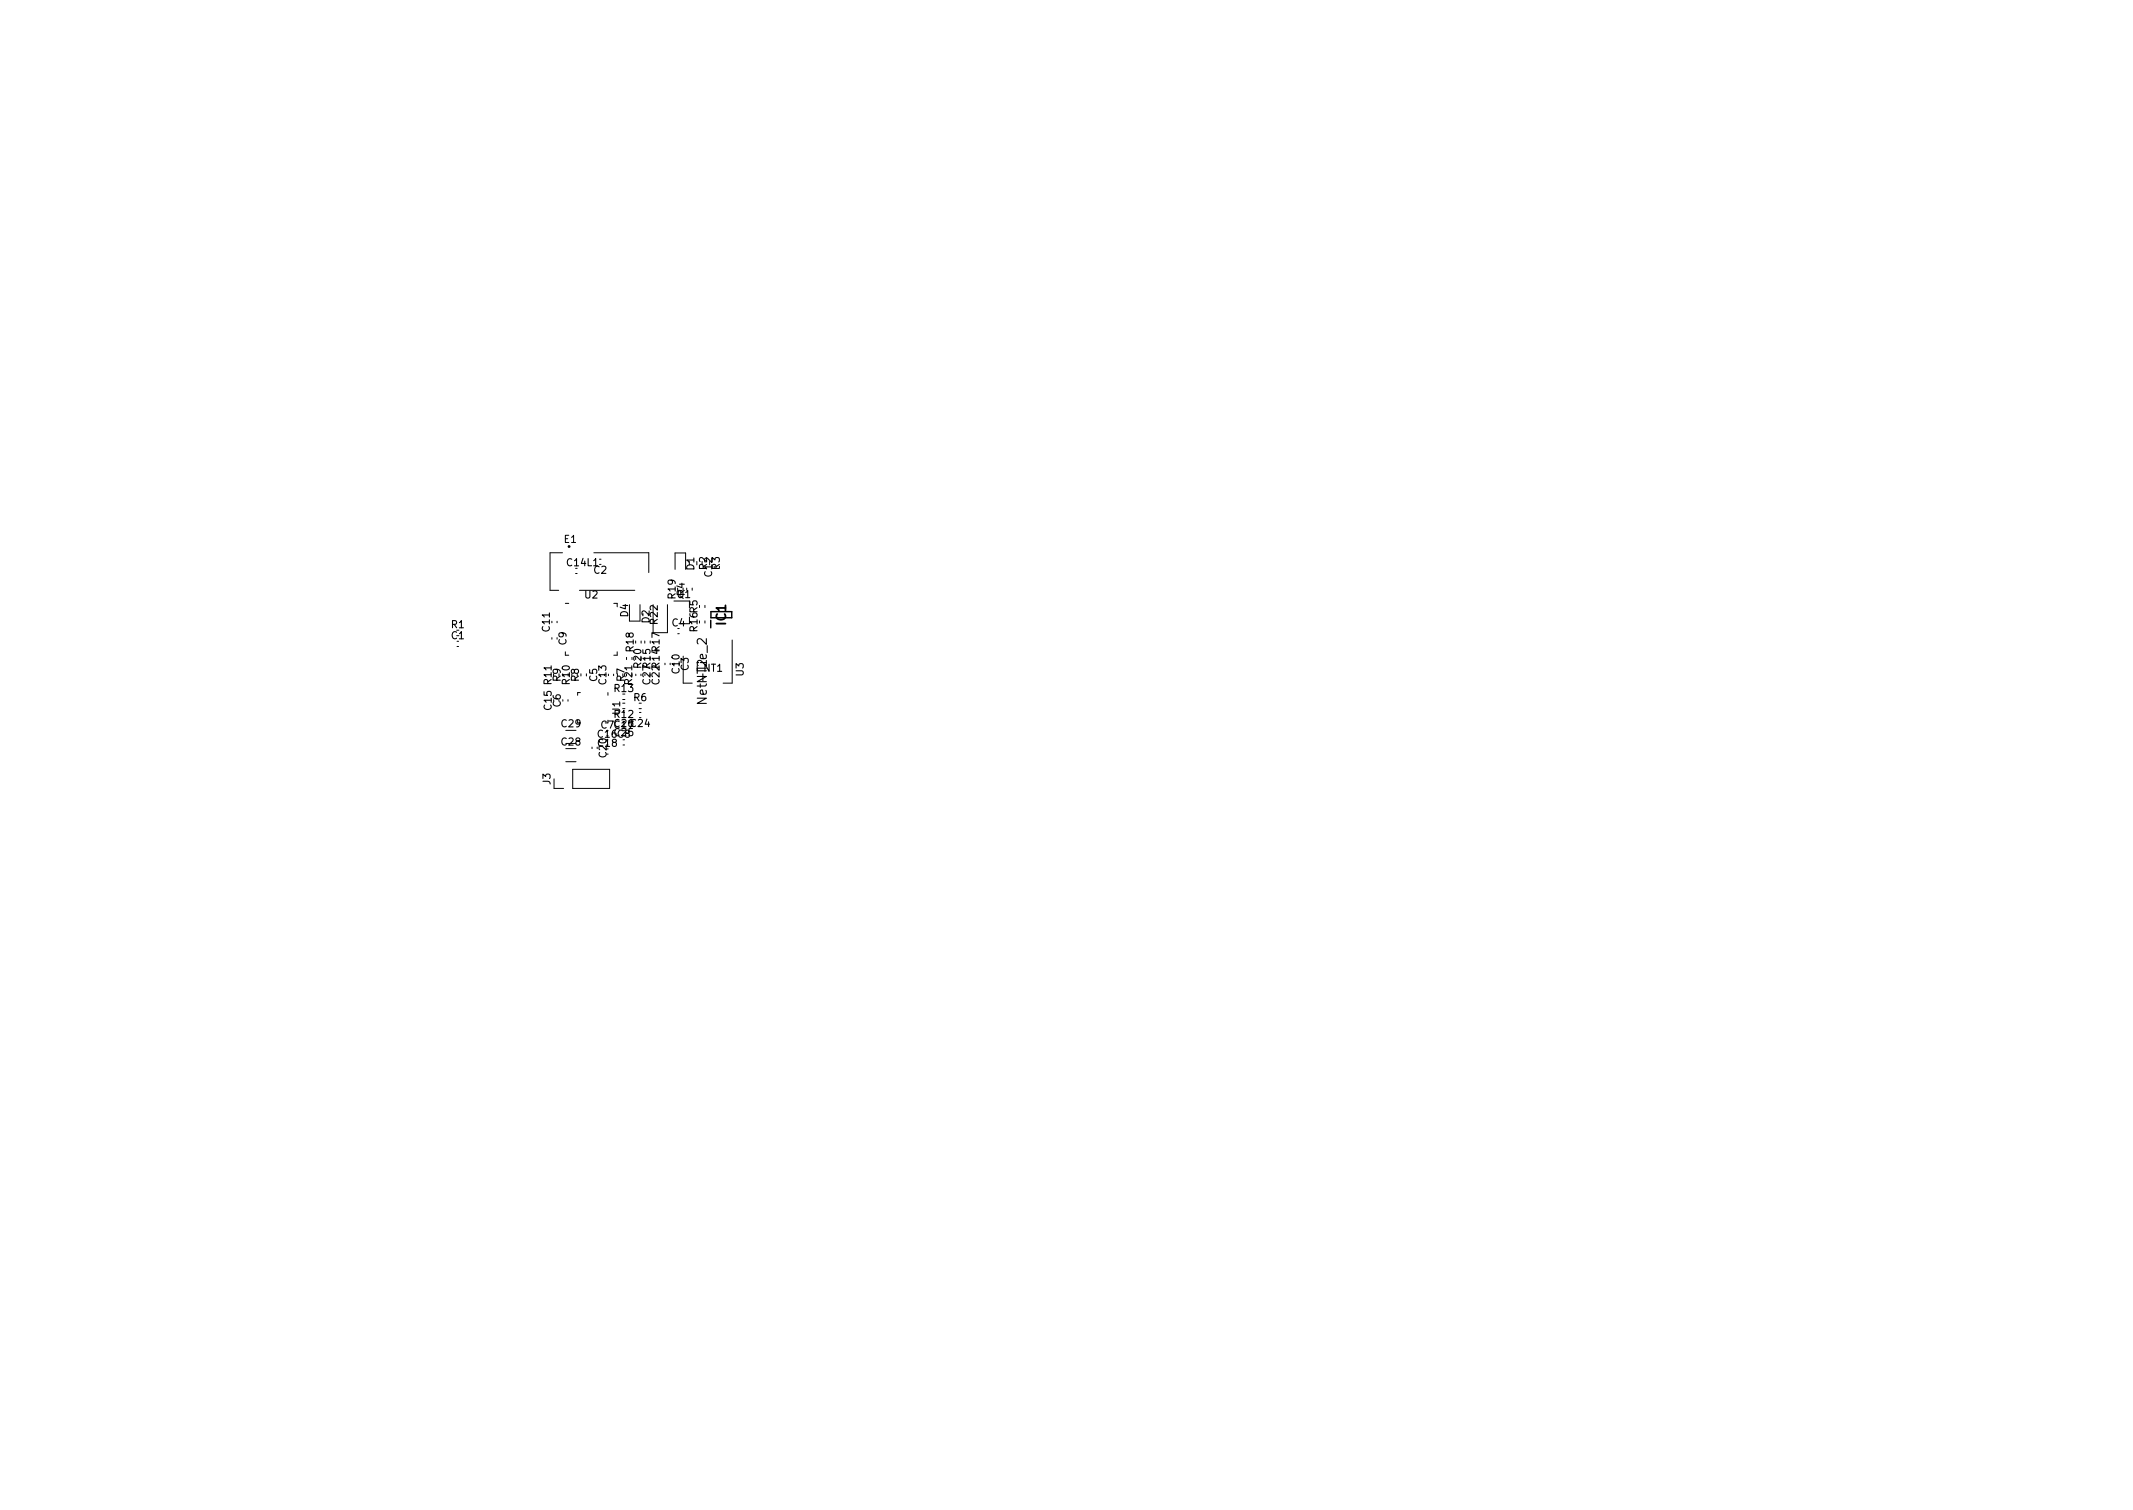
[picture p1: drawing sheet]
<svg xmlns="http://www.w3.org/2000/svg" width="297mm" height="210mm" viewBox="0 0 297 210" stroke-linecap="round" stroke-linejoin="round" font-family="sans-serif">
<defs><g id="words">
<g font-size="1.8">
<text x="101.1" y="87" transform="rotate(-90 101.1 87)">IC1</text>
<text x="98.4" y="95.1" transform="rotate(-90 98.4 95.1)">NT2</text>
</g>
<g font-size="1.4">
<text x="78.6" y="75.6">E1</text>
<text x="79" y="78.8">C14L1</text>
<text x="81.4" y="83.3">U2</text>
<text x="82.7" y="79.9">C2</text>
<text x="94.1" y="83.3" transform="rotate(-90 94.1 83.3)">R19</text>
<text x="94.3" y="83.3">Q1</text>
<text x="95.3" y="82.9" transform="rotate(-90 95.3 82.9)">R4</text>
<text x="96.7" y="79.4" transform="rotate(-90 96.7 79.4)">D1</text>
<text x="98.4" y="79.3" transform="rotate(-90 98.4 79.3)">R2</text>
<text x="99.2" y="80.2" transform="rotate(-90 99.2 80.2)">C12</text>
<text x="100.2" y="79.3" transform="rotate(-90 100.2 79.3)">R3</text>
<text x="62.9" y="87.5">R1</text>
<text x="62.9" y="89">C1</text>
<text x="76.6" y="87.9" transform="rotate(-90 76.6 87.9)">C11</text>
<text x="78.9" y="89.8" transform="rotate(-90 78.9 89.8)">C9</text>
<text x="87.5" y="85.9" transform="rotate(-90 87.5 85.9)">D4</text>
<text x="90.4" y="86.7" transform="rotate(-90 90.4 86.7)">D2</text>
<text x="91.6" y="86.9" transform="rotate(-90 91.6 86.9)">R22</text>
<text x="93.6" y="87.2">C4</text>
<text x="97.1" y="87.9" transform="rotate(-90 97.1 87.9)">R16R5</text>
<text x="76.8" y="95.3" transform="rotate(-90 76.8 95.3)">R11</text>
<text x="78.1" y="94.9" transform="rotate(-90 78.1 94.9)">R9</text>
<text x="79.3" y="95.3" transform="rotate(-90 79.3 95.3)">R10</text>
<text x="80.6" y="94.9" transform="rotate(-90 80.6 94.9)">R8</text>
<text x="83.2" y="94.9" transform="rotate(-90 83.2 94.9)">C5</text>
<text x="84.4" y="95.3" transform="rotate(-90 84.4 95.3)">C13</text>
<text x="87" y="94.9" transform="rotate(-90 87 94.9)">R7</text>
<text x="88" y="95.3" transform="rotate(-90 88 95.3)">R21</text>
<text x="88.2" y="90.7" transform="rotate(-90 88.2 90.7)">R18</text>
<text x="89.3" y="93" transform="rotate(-90 89.3 93)">R20</text>
<text x="90.6" y="95.3" transform="rotate(-90 90.6 95.3)">C27R15</text>
<text x="91.8" y="95.3" transform="rotate(-90 91.8 95.3)">C22R14R17</text>
<text x="94.6" y="93.7" transform="rotate(-90 94.6 93.7)">C10</text>
<text x="95.9" y="93.3" transform="rotate(-90 95.9 93.3)">C3</text>
<text x="98" y="93.5">NT1</text>
<text x="103.6" y="94.1" transform="rotate(-90 103.6 94.1)">U3</text>
<text x="76.8" y="98.8" transform="rotate(-90 76.8 98.8)">C15</text>
<text x="78.1" y="98.4" transform="rotate(-90 78.1 98.4)">C6</text>
<text x="78.2" y="101.3">C29</text>
<text x="83.7" y="101.4">C7C26C24</text>
<text x="85.6" y="96.4">R13</text>
<text x="85.6" y="100">R12</text>
<text x="85.6" y="101.4">C17</text>
<text x="86.4" y="99.4" transform="rotate(-90 86.4 99.4)">U1</text>
<text x="88.3" y="97.6">R6</text>
<text x="78.2" y="103.8">C28</text>
<text x="83.3" y="102.7">C16C25</text>
<text x="84.5" y="105.4" transform="rotate(-90 84.5 105.4)">C20</text>
<text x="86" y="102.7">C8</text>
<text x="76.7" y="109.2" transform="rotate(-90 76.7 109.2)">J3</text>
</g>
</g></defs>
<g fill="none" stroke="#000" stroke-width=".14">
<path d="M78.3 77h-1.7v5.2h1.2M80.2 79.9h.2M82.7 77h7.6v2.7M83.5 77.9h.2M94 79.3v-2.3h1.5v2.3M63.6 90h.3M76.9 88.8v.2M77.6 86.5v.2M78.7 84h.5M78.7 90.8v.4h.5M79.1 97.4v.2M80.7 82.2h7.7"/>
<path d="M80.8 96.4h-.4v.4M84.7 96.4v.4M85.4 93.9v.2M85.5 84h.5v.5M86 90.8v.4h-.5M86.7 97.4h.3M86.7 97.9h.3M87.3 91.5v.3M87.7 84.2v2.3h1.4v-2.3M88.5 93.9v.2M89 98.7h.3M89 99.2h.3"/>
<path d="M89.3 89.2v.4M89.8 89.2v.4M90.9 84.2v3.9h2v-3.9M92.6 92.3v.3M93.8 83.7h2.2M94.4 88.2h.2M94.5 86.8h1.5M95.1 91.4v3.7h1.3M98.2 84.3v.3M98.2 86.5v.3M102 89.1v6h-1.3M77.2 108.5v1.3h1.3"/>
<path d="M78.8 106.1h1.4M79.8 107.1h5.1v2.7h-5.1zM82.4 104v.2M86.8 103.7h.2"/>
</g>
<g fill="none" stroke="#000" stroke-width=".2">
<path d="M99 86.4v1M99 85.2h2.9v.8h-2.9z"/>
<circle cx="79.2" cy="76.1" r=".1"/>
</g>
<path d="M97.1 97.2h1.3l-1.3 .7h1.3M97.5 95.2v.5M98.3 96.1l.1 .4-.2 .2-.6-.1v-.5h.2l.1 .6M98.3 91.2l.1 .3-.2 .2h-.6v-.5l.2-.1 .1 .6M98.4 88.9v.8l-.8-.7-.1-.1-.3 .1-.1 .2v.3l.1 .2M98.5 89.9v1M85.5 103.4l-.2-.2v-.2l.2-.1 .2 .1 .1 .1v.2l-.4 .1-.1 .2v.1l.2 .2h.2l.1-.2v-.2l-.1-.1" fill="none" stroke="#000" stroke-width=".15"/>
<use href="#words"/>
</svg>
